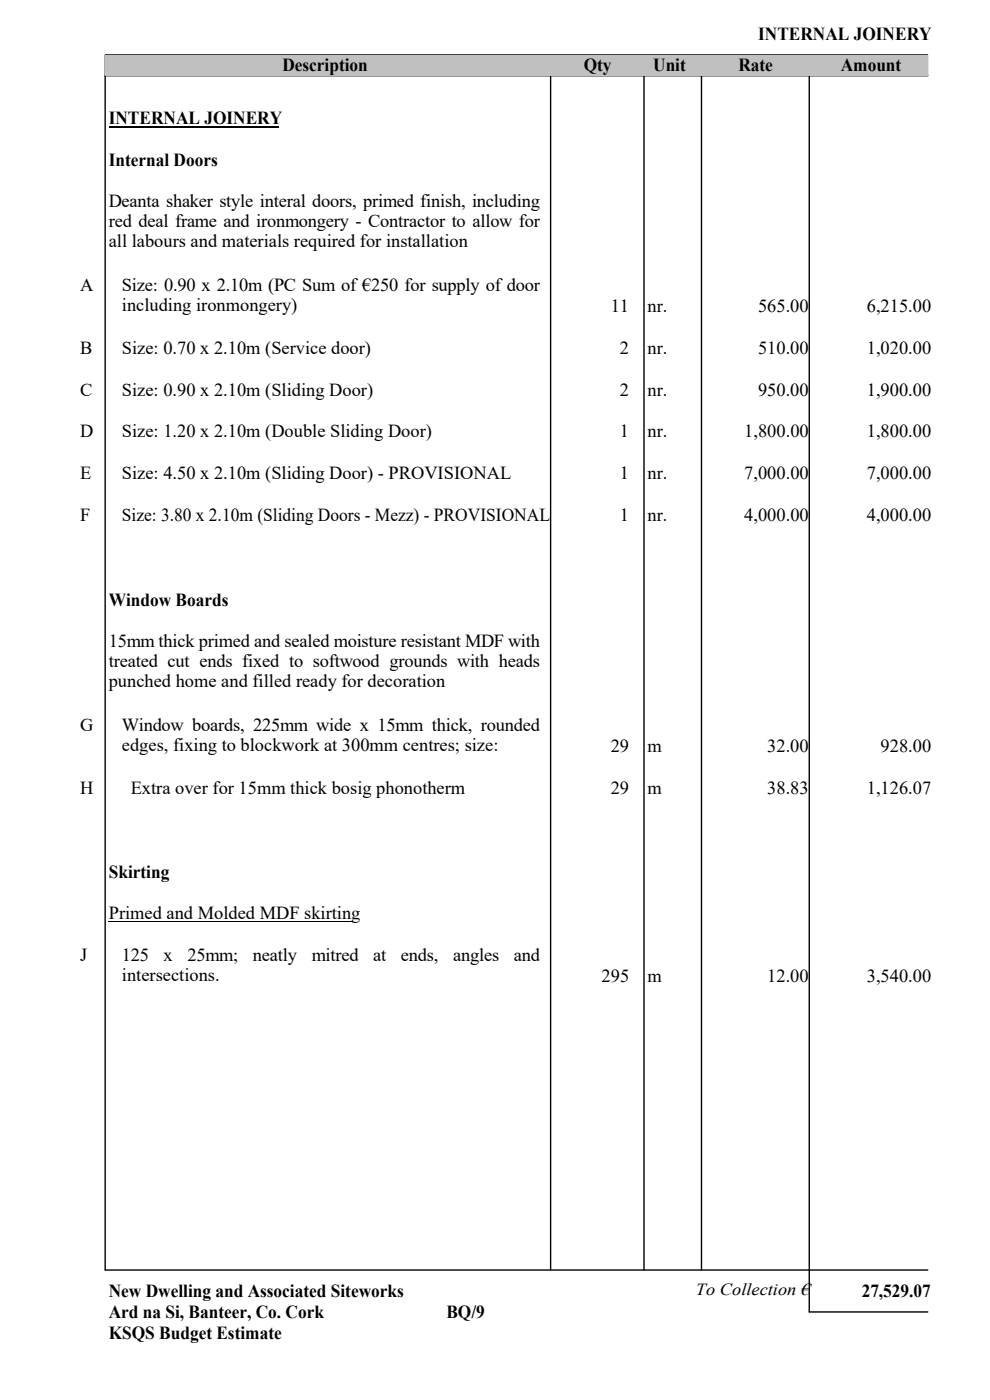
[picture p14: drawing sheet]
<svg xmlns="http://www.w3.org/2000/svg" width="210mm" height="297mm" viewBox="0 0 210 297" stroke-linecap="round" stroke-linejoin="round" font-family="sans-serif">
<defs><g id="words">
<g font-size="3.9">
<text x="160.8" y="8.5">INTERNAL JOINERY</text>
<text x="59.9" y="15.1">Description</text>
<text x="123.8" y="15.1">Qty</text>
<text x="138.6" y="15.1">Unit</text>
<text x="156.6" y="15.1">Rate</text>
<text x="178.4" y="15.1">Amount</text>
<text x="23.1" y="26.3">INTERNAL JOINERY</text>
<text x="23.1" y="35.2">Internal Doors</text>
<text x="23.1" y="43.9">Deanta shaker style interal doors, primed finish, including</text>
<text x="23.1" y="48.2">red deal frame and ironmongery - Contractor to allow for</text>
<text x="23.1" y="52.5">all labours and materials required for installation</text>
<text x="17" y="61.7">A</text>
<text x="25.9" y="61.7">Size: 0.90 x 2.10m (PC Sum of €250 for supply of door</text>
<text x="25.9" y="66">including ironmongery)</text>
<text x="129.6" y="66.1">11</text>
<text x="137.4" y="66.1">nr.</text>
<text x="160.8" y="66.1">565.00</text>
<text x="183.9" y="66.1">6,215.00</text>
<text x="17" y="75">B</text>
<text x="25.9" y="75">Size: 0.70 x 2.10m (Service door)</text>
<text x="131.5" y="75">2</text>
<text x="137.4" y="75">nr.</text>
<text x="160.8" y="75">510.00</text>
<text x="183.9" y="75">1,020.00</text>
<text x="17" y="83.9">C</text>
<text x="25.9" y="83.9">Size: 0.90 x 2.10m (Sliding Door)</text>
<text x="131.5" y="83.9">2</text>
<text x="137.4" y="83.9">nr.</text>
<text x="160.8" y="83.9">950.00</text>
<text x="183.9" y="83.9">1,900.00</text>
<text x="17" y="92.8">D</text>
<text x="25.9" y="92.8">Size: 1.20 x 2.10m (Double Sliding Door)</text>
<text x="131.5" y="92.8">1</text>
<text x="137.4" y="92.8">nr.</text>
<text x="157.9" y="92.8">1,800.00</text>
<text x="183.9" y="92.8">1,800.00</text>
<text x="17" y="101.7">E</text>
<text x="25.9" y="101.7">Size: 4.50 x 2.10m (Sliding Door) - PROVISIONAL</text>
<text x="131.5" y="101.7">1</text>
<text x="137.4" y="101.7">nr.</text>
<text x="157.9" y="101.7">7,000.00</text>
<text x="183.9" y="101.7">7,000.00</text>
<text x="17" y="110.6">F</text>
<text x="25.8" y="110.6">Size: 3.80 x 2.10m (Sliding Doors - Mezz) - PROVISIONAL</text>
<text x="131.5" y="110.6">1</text>
<text x="137.4" y="110.6">nr.</text>
<text x="157.9" y="110.6">4,000.00</text>
<text x="183.9" y="110.6">4,000.00</text>
<text x="23.1" y="128.5">Window Boards</text>
<text x="23.1" y="137.3">15mm thick primed and sealed moisture resistant MDF with</text>
<text x="23.1" y="141.5">treated cut ends fixed to softwood grounds with heads</text>
<text x="23.1" y="145.8">punched home and filled ready for decoration</text>
<text x="17" y="155">G</text>
<text x="25.9" y="155">Window boards, 225mm wide x 15mm thick, rounded</text>
<text x="25.9" y="159.3">edges, fixing to blockwork at 300mm centres; size:</text>
<text x="129.6" y="159.5">29</text>
<text x="137.4" y="159.5">m</text>
<text x="162.8" y="159.5">32.00</text>
<text x="186.8" y="159.5">928.00</text>
<text x="17" y="168.4">H</text>
<text x="27.7" y="168.4">Extra over for 15mm thick bosig phonotherm</text>
<text x="129.6" y="168.4">29</text>
<text x="137.4" y="168.4">m</text>
<text x="162.8" y="168.4">38.83</text>
<text x="183.9" y="168.4">1,126.07</text>
<text x="23.1" y="186.3">Skirting</text>
<text x="23.1" y="195">Primed and Molded MDF skirting</text>
<text x="17" y="203.9">J</text>
<text x="25.9" y="203.9">125</text>
<text x="34.7" y="203.9">x</text>
<text x="39.8" y="203.9">25mm;</text>
<text x="53.6" y="203.9">neatly</text>
<text x="66.1" y="203.9">mitred</text>
<text x="79.2" y="203.9">at</text>
<text x="85.1" y="203.9">ends,</text>
<text x="96.1" y="203.9">angles</text>
<text x="109" y="203.9">and</text>
<text x="25.9" y="208.2">intersections.</text>
<text x="127.6" y="208.4">295</text>
<text x="137.4" y="208.4">m</text>
<text x="162.8" y="208.4">12.00</text>
<text x="183.9" y="208.4">3,540.00</text>
<text x="23.1" y="275.2">New Dwelling and Associated Siteworks</text>
<text x="182.8" y="275.2">27,529.07</text>
<text x="23.1" y="279.6">Ard na Si, Banteer, Co. Cork</text>
<text x="94.7" y="279.6">BQ/9</text>
<text x="23.1" y="284.1">KSQS Budget Estimate</text>
</g>
<text font-size="3.6" x="147.6" y="274.8">To Collection €</text>
</g></defs>
<path d="M116.8 16.1v253.3M136.6 16.1v253.3M148.8 16.1v253.3M171.7 16.1v262.2h25.1M196.8 16.1h-174.5v253.3h174.5" fill="none" stroke="#000" stroke-width=".3"/>
<path d="M22.4 11.7h174.4v4.3h-174.4z" fill="#fff"/>
<path d="M22.3 11.6h174.5v4.4h-174.5z" fill="none" stroke="#000" stroke-width=".21"/>
<path d="M22.3 11.6h174.5v4.5h-174.5z" fill="#c0c0c0"/>
<path d="M23.1 26.9h36" fill="none" stroke="#000" stroke-width=".38"/>
<path d="M23.1 195.6h51.8" fill="none" stroke="#000" stroke-width=".21"/>
<use href="#words"/>
</svg>
